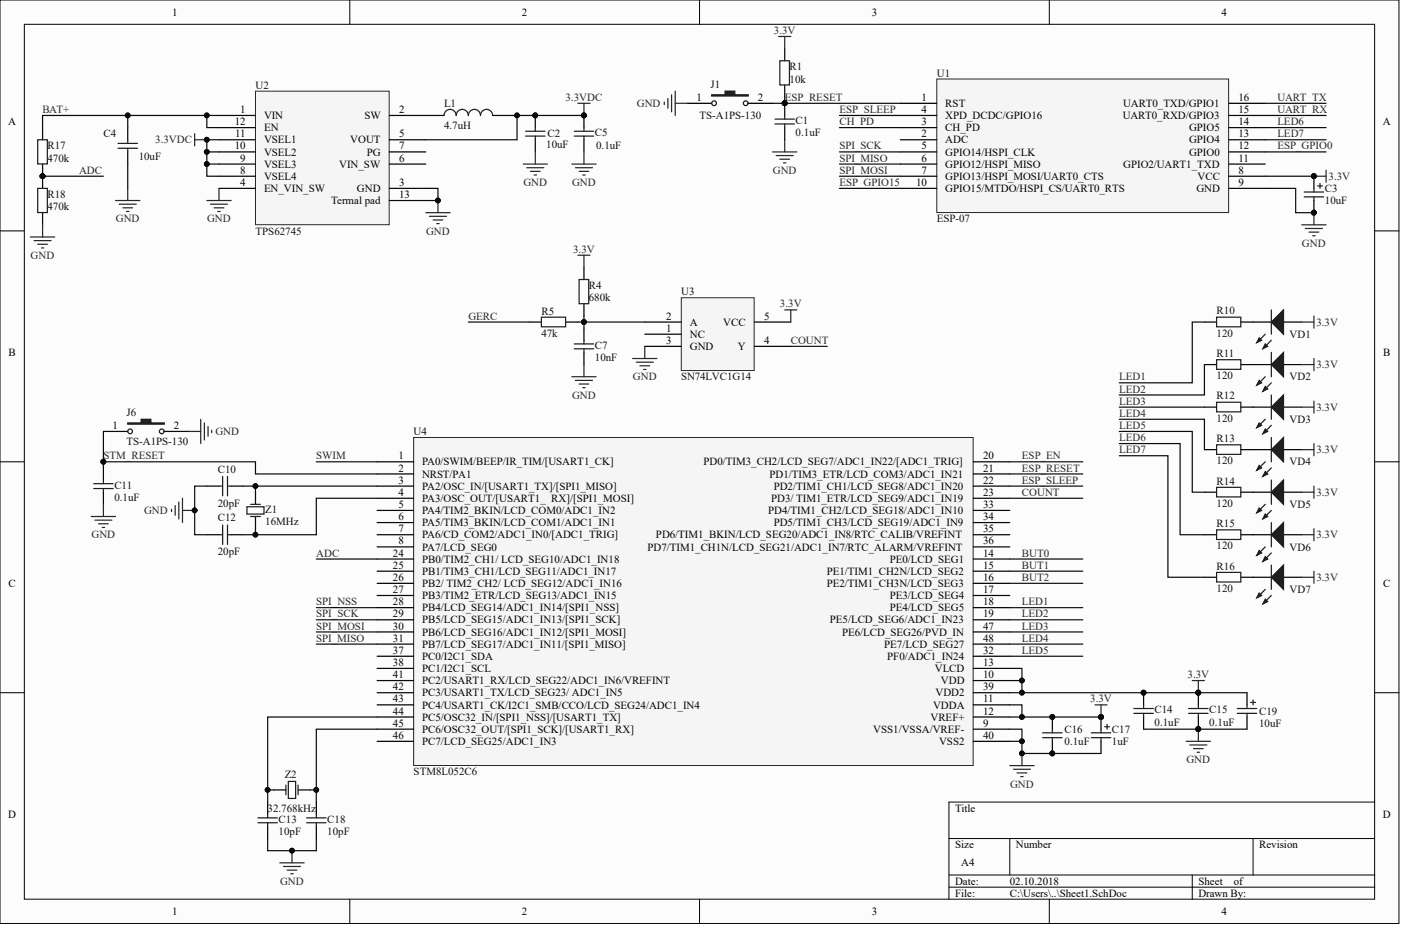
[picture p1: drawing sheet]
<svg xmlns="http://www.w3.org/2000/svg" width="486mm" height="322mm" viewBox="0 0 486 322" stroke-linecap="round" stroke-linejoin="round" font-family="sans-serif">
<defs><g id="words">
<g font-size="3.8">
<text x="59.8" y="5.5">1</text>
<text x="181.2" y="5.5">2</text>
<text x="302.7" y="5.5">3</text>
<text x="424.1" y="5.5">4</text>
<text x="241.9" y="35">1</text>
<text x="263.2" y="35">2</text>
<text x="320" y="35">1</text>
<text x="430.1" y="35">16</text>
<text x="83.4" y="39.3">1</text>
<text x="91.7" y="41.4">VIN</text>
<text x="126.5" y="41.4">SW</text>
<text x="138.6" y="39.3">2</text>
<text x="320" y="39.3">4</text>
<text x="328.2" y="37.2">RST</text>
<text x="328.2" y="41.4">XPD_DCDC/GPIO16</text>
<text x="389.8" y="41.4">UART0_RXD/GPIO3</text>
<text x="390" y="37.2">UART0_TXD/GPIO1</text>
<text x="430.1" y="39.3">15</text>
<text x="2.8" y="43.5">A</text>
<text x="81.5" y="43.5">12</text>
<text x="81.7" y="47.7">11</text>
<text x="91.7" y="45.6">EN</text>
<text x="138.6" y="47.7">5</text>
<text x="320" y="47.7">2</text>
<text x="320" y="43.5">3</text>
<text x="328.2" y="45.6">CH_PD</text>
<text x="412.9" y="45.6">GPIO5</text>
<text x="430.1" y="47.7">13</text>
<text x="430.1" y="43.5">14</text>
<text x="480.2" y="43.5">A</text>
<text x="81.5" y="51.9">10</text>
<text x="91.7" y="49.8">VSEL1</text>
<text x="121.6" y="49.8">VOUT</text>
<text x="138.6" y="51.9">7</text>
<text x="320" y="51.9">5</text>
<text x="328.2" y="49.8">ADC</text>
<text x="412.9" y="49.8">GPIO4</text>
<text x="430.1" y="51.9">12</text>
<text x="83.4" y="56.2">9</text>
<text x="91.7" y="58.3">VSEL3</text>
<text x="91.7" y="54">VSEL2</text>
<text x="117.8" y="58.3">VIN_SW</text>
<text x="127.4" y="54">PG</text>
<text x="138.6" y="56.2">6</text>
<text x="320" y="56.2">6</text>
<text x="328.2" y="54">GPIO14/HSPI_CLK</text>
<text x="328.2" y="58.3">GPIO12/HSPI_MISO</text>
<text x="390" y="58.3">GPIO2/UART1_TXD</text>
<text x="412.9" y="54">GPIO0</text>
<text x="430.1" y="56.2">11</text>
<text x="83.4" y="64.6">4</text>
<text x="83.4" y="60.4">8</text>
<text x="91.7" y="62.5">VSEL4</text>
<text x="138.6" y="64.6">3</text>
<text x="318.1" y="64.6">10</text>
<text x="320" y="60.4">7</text>
<text x="328.2" y="62.5">GPIO13/HSPI_MOSI/UART0_CTS</text>
<text x="415.9" y="62.5">VCC</text>
<text x="430.1" y="60.4">8</text>
<text x="430.1" y="64.6">9</text>
<text x="91.7" y="66.7">EN_VIN_SW</text>
<text x="115" y="70.9">Termal pad</text>
<text x="123.9" y="66.7">GND</text>
<text x="138.6" y="68.8">13</text>
<text x="328.2" y="66.7">GPIO15/MTDO/HSPI_CS/UART0_RTS</text>
<text x="415.4" y="66.7">GND</text>
<text x="231.3" y="111.1">2</text>
<text x="239.5" y="113.2">A</text>
<text x="251.1" y="113.2">VCC</text>
<text x="265.3" y="111.1">5</text>
<text x="231.3" y="115.3">1</text>
<text x="231.3" y="119.5">3</text>
<text x="239.5" y="117.4">NC</text>
<text x="265.3" y="119.5">4</text>
<text x="3" y="123.7">B</text>
<text x="239.5" y="121.6">GND</text>
<text x="256.2" y="121.6">Y</text>
<text x="480.3" y="123.7">B</text>
<text x="39.1" y="149.1">1</text>
<text x="60.4" y="149.1">2</text>
<text x="138.4" y="159.6">1</text>
<text x="146.6" y="161.7">PA0/SWIM/BEEP/IR_TIM/[USART1_CK]</text>
<text x="244.3" y="161.7">PD0/TIM3_CH2/LCD_SEG7/ADC1_IN22/[ADC1_TRIG]</text>
<text x="341.3" y="159.6">20</text>
<text x="138.4" y="163.8">2</text>
<text x="146.6" y="165.9">NRST/PA1</text>
<text x="267.2" y="165.9">PD1/TIM3_ETR/LCD_COM3/ADC1_IN21</text>
<text x="341.3" y="163.8">21</text>
<text x="138.4" y="168.1">3</text>
<text x="138.4" y="172.3">4</text>
<text x="146.6" y="170.2">PA2/OSC_IN/[USART1_TX]/[SPI1_MISO]</text>
<text x="268.7" y="170.2">PD2/TIM1_CH1/LCD_SEG8/ADC1_IN20</text>
<text x="341.3" y="168.1">22</text>
<text x="341.3" y="172.3">23</text>
<text x="138.4" y="176.5">5</text>
<text x="146.6" y="174.4">PA3/OSC_OUT/[USART1_ RX]/[SPI1_MOSI]</text>
<text x="146.6" y="178.6">PA4/TIM2_BKIN/LCD_COM0/ADC1_IN2</text>
<text x="266.8" y="178.6">PD4/TIM1_CH2/LCD_SEG18/ADC1_IN10</text>
<text x="267.8" y="174.4">PD3/ TIM1_ETR/LCD_SEG9/ADC1_IN19</text>
<text x="341.3" y="176.5">33</text>
<text x="138.4" y="180.7">6</text>
<text x="138.4" y="184.9">7</text>
<text x="146.6" y="182.8">PA5/TIM3_BKIN/LCD_COM1/ADC1_IN1</text>
<text x="268.7" y="182.8">PD5/TIM1_CH3/LCD_SEG19/ADC1_IN9</text>
<text x="341.3" y="180.7">34</text>
<text x="341.3" y="184.9">35</text>
<text x="138.4" y="189.2">8</text>
<text x="146.6" y="187.1">PA6/CD_COM2/ADC1_IN0/[ADC1_TRIG]</text>
<text x="146.6" y="191.3">PA7/LCD_SEG0</text>
<text x="224.8" y="191.3">PD7/TIM1_CH1N/LCD_SEG21/ADC1_IN7/RTC_ALARM/VREFINT</text>
<text x="227.8" y="187.1">PD6/TIM1_BKIN/LCD_SEG20/ADC1_IN8/RTC_CALIB/VREFINT</text>
<text x="341.3" y="189.2">36</text>
<text x="136.5" y="193.4">24</text>
<text x="136.5" y="197.6">25</text>
<text x="146.6" y="195.5">PB0/TIM2_CH1/ LCD_SEG10/ADC1_IN18</text>
<text x="308.9" y="195.5">PE0/LCD_SEG1</text>
<text x="341.3" y="193.4">14</text>
<text x="341.3" y="197.6">15</text>
<text x="3" y="203.9">C</text>
<text x="136.5" y="201.8">26</text>
<text x="146.6" y="199.7">PB1/TIM3_CH1/LCD_SEG11/ADC1_IN17</text>
<text x="146.6" y="203.9">PB2/ TIM2_CH2/ LCD_SEG12/ADC1_IN16</text>
<text x="287.1" y="199.7">PE1/TIM1_CH2N/LCD_SEG2</text>
<text x="287.1" y="203.9">PE2/TIM1_CH3N/LCD_SEG3</text>
<text x="341.3" y="201.8">16</text>
<text x="480.3" y="203.9">C</text>
<text x="136.5" y="206.1">27</text>
<text x="146.6" y="208.2">PB3/TIM2_ETR/LCD_SEG13/ADC1_IN15</text>
<text x="308.9" y="208.2">PE3/LCD_SEG4</text>
<text x="341.3" y="206.1">17</text>
<text x="136.5" y="210.3">28</text>
<text x="136.5" y="214.5">29</text>
<text x="146.6" y="212.4">PB4/LCD_SEG14/ADC1_IN14/[SPI1_NSS]</text>
<text x="308.9" y="212.4">PE4/LCD_SEG5</text>
<text x="341.3" y="210.3">18</text>
<text x="341.3" y="214.5">19</text>
<text x="136.5" y="218.7">30</text>
<text x="146.6" y="216.6">PB5/LCD_SEG15/ADC1_IN13/[SPI1_SCK]</text>
<text x="146.6" y="220.8">PB6/LCD_SEG16/ADC1_IN12/[SPI1_MOSI]</text>
<text x="288.2" y="216.6">PE5/LCD_SEG6/ADC1_IN23</text>
<text x="292.4" y="220.8">PE6/LCD_SEG26/PVD_IN</text>
<text x="341.3" y="218.7">47</text>
<text x="136.5" y="222.9">31</text>
<text x="136.5" y="227.2">37</text>
<text x="146.6" y="225.1">PB7/LCD_SEG17/ADC1_IN11/[SPI1_MISO]</text>
<text x="307" y="225.1">PE7/LCD_SEG27</text>
<text x="341.3" y="222.9">48</text>
<text x="341.3" y="227.2">32</text>
<text x="136.5" y="231.4">38</text>
<text x="146.6" y="229.3">PC0/I2C1_SDA</text>
<text x="146.6" y="233.5">PC1/I2C1_SCL</text>
<text x="308.1" y="229.3">PF0/ADC1_IN24</text>
<text x="324.6" y="233.5">VLCD</text>
<text x="341.3" y="231.4">13</text>
<text x="136.5" y="235.6">41</text>
<text x="136.5" y="239.8">42</text>
<text x="146.6" y="237.7">PC2/USART1_RX/LCD_SEG22/ADC1_IN6/VREFINT</text>
<text x="326.7" y="237.7">VDD</text>
<text x="341.3" y="235.6">10</text>
<text x="341.3" y="239.8">39</text>
<text x="136.5" y="244.1">43</text>
<text x="146.6" y="241.9">PC3/USART1_TX/LCD_SEG23/ ADC1_IN5</text>
<text x="324.8" y="241.9">VDD2</text>
<text x="341.3" y="244.1">11</text>
<text x="136.5" y="248.3">44</text>
<text x="146.6" y="246.2">PC4/USART1_CK/I2C1_SMB/CCO/LCD_SEG24/ADC1_IN4</text>
<text x="146.6" y="250.4">PC5/OSC32_IN/[SPI1_NSS]/[USART1_TX]</text>
<text x="323.1" y="250.4">VREF+</text>
<text x="324" y="246.2">VDDA</text>
<text x="341.3" y="248.3">12</text>
<text x="136.5" y="252.5">45</text>
<text x="136.5" y="256.7">46</text>
<text x="146.6" y="254.6">PC6/OSC32_OUT/[SPI1_SCK]/[USART1_RX]</text>
<text x="303.2" y="254.6">VSS1/VSSA/VREF-</text>
<text x="341.3" y="252.5">9</text>
<text x="341.3" y="256.7">40</text>
<text x="146.6" y="258.8">PC7/LCD_SEG25/ADC1_IN3</text>
<text x="326.1" y="258.8">VSS2</text>
<text x="2.8" y="284.2">D</text>
<text x="331.6" y="282.1">Title</text>
<text x="480.2" y="284.2">D</text>
<text x="331.6" y="294.7">Size</text>
<text x="352.7" y="294.7">Number</text>
<text x="437.2" y="294.7">Revision</text>
<text x="333.7" y="301.1">A4</text>
<text x="331.6" y="307.4">Date:</text>
<text x="331.6" y="311.6">File:</text>
<text x="350.6" y="307.4">02.10.2018</text>
<text x="350.6" y="311.6">C:\Users\..\Sheet1.SchDoc</text>
<text x="416.1" y="307.4">Sheet</text>
<text x="416.1" y="311.6">Drawn By:</text>
<text x="428.4" y="307.4">of</text>
<text x="59.8" y="317.9">1</text>
<text x="181.2" y="317.9">2</text>
<text x="302.7" y="317.9">3</text>
<text x="424.1" y="317.9">4</text>
</g>
<g font-size="3.8" fill="#262626">
<text x="268.7" y="11.8">3.3V</text>
<text x="196.4" y="35">3.3VDC</text>
<text x="272.5" y="35">ESP_RESET</text>
<text x="443.6" y="35">UART_TX</text>
<text x="14.8" y="39.3">BAT+</text>
<text x="221.1" y="37.2">GND</text>
<text x="291.5" y="39.3">ESP_SLEEP</text>
<text x="443.6" y="39.3">UART_RX</text>
<text x="291.5" y="43.5">CH_PD</text>
<text x="443.6" y="43.5">LED6</text>
<text x="443.6" y="47.7">LED7</text>
<text x="53.9" y="49.8">3.3VDC</text>
<text x="291.5" y="51.9">SPI_SCK</text>
<text x="443.6" y="51.9">ESP_GPIO0</text>
<text x="291.5" y="56.2">SPI_MISO</text>
<text x="27.5" y="60.4">ADC</text>
<text x="181.7" y="64.6">GND</text>
<text x="198.6" y="64.6">GND</text>
<text x="268.3" y="60.4">GND</text>
<text x="291.5" y="60.4">SPI_MOSI</text>
<text x="291.5" y="64.6">ESP_GPIO15</text>
<text x="461.3" y="62.5">3.3V</text>
<text x="40.2" y="77.3">GND</text>
<text x="71.9" y="77.3">GND</text>
<text x="147.9" y="81.5">GND</text>
<text x="10.6" y="89.9">GND</text>
<text x="199" y="87.8">3.3V</text>
<text x="452.1" y="85.7">GND</text>
<text x="270.8" y="106.8">3.3V</text>
<text x="162.6" y="111.1">GERC</text>
<text x="457.1" y="113.2">3.3V</text>
<text x="274.6" y="119.5">COUNT</text>
<text x="457.1" y="127.9">3.3V</text>
<text x="219.8" y="132.2">GND</text>
<text x="388.7" y="132.2">LED1</text>
<text x="388.7" y="136.4">LED2</text>
<text x="198.6" y="138.5">GND</text>
<text x="388.7" y="140.6">LED3</text>
<text x="457.1" y="142.7">3.3V</text>
<text x="388.7" y="144.8">LED4</text>
<text x="388.7" y="149.1">LED5</text>
<text x="74.8" y="151.2">GND</text>
<text x="388.7" y="153.3">LED6</text>
<text x="35.9" y="159.6">STM_RESET</text>
<text x="109.8" y="159.6">SWIM</text>
<text x="354.9" y="159.6">ESP_EN</text>
<text x="388.7" y="157.5">LED7</text>
<text x="457.1" y="157.5">3.3V</text>
<text x="354.9" y="163.8">ESP_RESET</text>
<text x="354.9" y="172.3">COUNT</text>
<text x="354.9" y="168.1">ESP_SLEEP</text>
<text x="457.1" y="172.3">3.3V</text>
<text x="50" y="178.6">GND</text>
<text x="31.8" y="187.1">GND</text>
<text x="457.1" y="187.1">3.3V</text>
<text x="109.8" y="193.4">ADC</text>
<text x="354.9" y="197.6">BUT1</text>
<text x="354.9" y="193.4">BUT0</text>
<text x="354.9" y="201.8">BUT2</text>
<text x="457.1" y="201.8">3.3V</text>
<text x="109.8" y="214.5">SPI_SCK</text>
<text x="109.8" y="210.3">SPI_NSS</text>
<text x="354.9" y="210.3">LED1</text>
<text x="354.9" y="214.5">LED2</text>
<text x="109.8" y="218.7">SPI_MOSI</text>
<text x="354.9" y="218.7">LED3</text>
<text x="109.8" y="222.9">SPI_MISO</text>
<text x="354.9" y="222.9">LED4</text>
<text x="354.9" y="227.2">LED5</text>
<text x="412.4" y="235.6">3.3V</text>
<text x="378.6" y="244.1">3.3V</text>
<text x="412" y="265.2">GND</text>
<text x="350.7" y="273.6">GND</text>
<text x="97.2" y="307.4">GND</text>
</g>
<g font-size="3.8" fill="#0e0e0e">
<text x="274.2" y="28.7">10k</text>
<text x="274.2" y="24.5">R1</text>
<text x="325.3" y="26.6">U1</text>
<text x="88.7" y="30.8">U2</text>
<text x="246.7" y="30.4">J1</text>
<text x="154.2" y="37.2">L1</text>
<text x="242.9" y="41.4">TS-A1PS-130</text>
<text x="35.9" y="47.7">C4</text>
<text x="154.2" y="44.8">4.7uH</text>
<text x="190.1" y="47.7">C2</text>
<text x="206.6" y="47.3">C5</text>
<text x="276.3" y="47.3">0.1uF</text>
<text x="276.3" y="43.1">C1</text>
<text x="16.5" y="51.9">R17</text>
<text x="189.7" y="51.5">10uF</text>
<text x="207" y="51.9">0.1uF</text>
<text x="16.5" y="56.2">470k</text>
<text x="48.2" y="55.7">10uF</text>
<text x="16.5" y="68.8">R18</text>
<text x="460" y="70.9">10uF</text>
<text x="460" y="66.7">C3</text>
<text x="16.5" y="73.1">470k</text>
<text x="325.3" y="77.3">ESP-07</text>
<text x="88.7" y="81.5">TPS62745</text>
<text x="204.5" y="100.5">R4</text>
<text x="204.5" y="104.7">680k</text>
<text x="236.6" y="102.6">U3</text>
<text x="188" y="109.4">R5</text>
<text x="422.4" y="108.9">R10</text>
<text x="188" y="117">47k</text>
<text x="422.4" y="117">120</text>
<text x="447.8" y="117.4">VD1</text>
<text x="206.6" y="125.4">10nF</text>
<text x="206.6" y="121.2">C7</text>
<text x="422.4" y="124.1">R11</text>
<text x="422.4" y="131.7">120</text>
<text x="236.6" y="132.2">SN74LVC1G14</text>
<text x="447.8" y="132.2">VD2</text>
<text x="422.4" y="138.5">R12</text>
<text x="43.9" y="144.4">J6</text>
<text x="422.4" y="146.5">120</text>
<text x="447.8" y="146.9">VD3</text>
<text x="43.9" y="154.5">TS-A1PS-130</text>
<text x="143.6" y="151.2">U4</text>
<text x="422.4" y="153.7">R13</text>
<text x="422.4" y="161.3">120</text>
<text x="447.8" y="161.7">VD4</text>
<text x="75.6" y="164.3">C10</text>
<text x="39.7" y="174">0.1uF</text>
<text x="39.7" y="169.7">C11</text>
<text x="422.4" y="168.5">R14</text>
<text x="75.6" y="176.1">20pF</text>
<text x="92.1" y="178.2">Z1</text>
<text x="422.4" y="176.1">120</text>
<text x="447.8" y="176.5">VD5</text>
<text x="75.6" y="181.1">C12</text>
<text x="92.1" y="182.4">16MHz</text>
<text x="422.4" y="183.3">R15</text>
<text x="422.4" y="190.9">120</text>
<text x="447.8" y="191.3">VD6</text>
<text x="75.6" y="193">20pF</text>
<text x="422.4" y="198">R16</text>
<text x="422.4" y="205.6">120</text>
<text x="447.8" y="206.1">VD7</text>
<text x="400.9" y="247.9">C14</text>
<text x="419.9" y="247.9">C15</text>
<text x="437.2" y="248.3">C19</text>
<text x="369.6" y="254.6">C16</text>
<text x="386.1" y="254.6">C17</text>
<text x="400.9" y="252.1">0.1uF</text>
<text x="419.9" y="252.1">0.1uF</text>
<text x="437.2" y="252.5">10uF</text>
<text x="369.6" y="258.8">0.1uF</text>
<text x="386.1" y="258.8">1uF</text>
<text x="143.6" y="269.4">STM8L052C6</text>
<text x="98.9" y="270.2">Z2</text>
<text x="92.9" y="282.1">32.768kHz</text>
<text x="96.7" y="285.9">C13</text>
<text x="113.6" y="285.9">C18</text>
<text x="96.7" y="290.1">10pF</text>
<text x="113.6" y="290.1">10pF</text>
</g>
</g></defs>
<g fill="#fcfcfc" stroke="#000" stroke-width=".35">
<path d="M0 0h485.8v320.9h-485.8z"/>
<path d="M8.4 8.4h468.9v304h-468.9z"/>
</g>
<g fill="none" stroke="#000" stroke-width=".35">
<path d="M121.5 0v8.4M242.9 0v8.4M364.4 0v8.4M0 80.2h8.4M477.4 80.2h8.4M0 160.5h8.4M477.4 160.5h8.4M0 240.7h8.4M477.4 240.7h8.4M477.4 278.7h-147.9v33.8M329.5 291.3h147.9M350.6 291.3v12.7"/>
<path d="M435.1 291.3v12.7M121.5 312.5v8.4M242.9 312.5v8.4M329.5 304h147.9M329.5 308.2h147.9M364.4 312.5v8.4M414 304v8.5"/>
</g>
<path d="M143.6 152h194.3v114h-194.3z" fill="#f5f5f5" stroke="#262626" stroke-width=".35"/>
<g fill="none" stroke="#000" stroke-width=".42">
<path d="M131 164.7h12.6M131 168.9h12.6M131 173.1h12.6M131 177.3h12.6M131 160.5h12.6M338 164.7h12.6M338 168.9h12.6M338 173.1h12.6M338 177.3h12.6M338 160.5h12.6M131 181.6h12.6M131 185.8h12.6"/>
<path d="M131 190h12.6M131 194.2h12.6M131 198.5h12.6M338 181.6h12.6M338 185.8h12.6M338 190h12.6M338 194.2h12.6M338 198.5h12.6M131 202.7h12.6M131 206.9h12.6M131 211.1h12.6M131 215.3h12.6"/>
<path d="M131 219.6h12.6M338 202.7h12.6M338 206.9h12.6M338 211.1h12.6M338 215.3h12.6M338 219.6h12.6M131 223.8h12.6M131 228h12.6M131 232.2h12.6M131 236.5h12.6M338 223.8h12.6M338 228h12.6"/>
<path d="M338 232.2h12.6M338 236.5h12.6M131 240.7h12.6M131 244.9h12.6M131 249.1h12.6M131 253.3h12.6M131 257.6h12.6M338 240.7h12.6M338 244.9h12.6M338 249.1h12.6M338 253.3h12.6M338 257.6h12.6"/>
</g>
<path d="M325.3 27.4h101.3v46.5h-101.3z" fill="#f5f5f5" stroke="#262626" stroke-width=".35"/>
<g fill="none" stroke="#000" stroke-width=".42">
<path d="M272.5 16.9v4.2M272.5 29.6v4.2M272.5 35.9v4.2M312.6 35.9h12.7M426.7 35.9h12.6M44.4 44.3v4.3M44.4 52.8v4.2M150 40.1h4.2M171.1 40.1h4.2M185.9 40.1v4.2M185.9 48.6v4.2M202.8 40.1v4.2"/>
<path d="M202.8 48.6v4.2M272.5 44.3v4.3M312.6 48.6h12.7M312.6 44.3h12.7M312.6 40.1h12.7M312.6 52.8h12.7M312.6 57h12.7M426.7 48.6h12.6M426.7 44.3h12.6M426.7 40.1h12.6M426.7 52.8h12.6M426.7 57h12.6"/>
<path d="M312.6 61.2h12.7M312.6 65.4h12.7M426.7 61.2h12.6M426.7 65.4h12.6M202.8 92.9v4.2M183.8 111.9h4.2M196.4 111.9h4.3M202.8 105.6v4.2M202.8 114v4.2M202.8 122.5v4.2M35.9 162.6v4.2M35.9 171v4.2"/>
<path d="M71.8 168.9h4.2M80.3 168.9h4.2M88.7 171v4.2M88.7 179.5v4.2M71.8 185.8h4.2M80.3 185.8h4.2M365.4 249.1v4.2M365.4 257.6v4.2M382.3 249.1v4.2M382.3 257.6v4.2M397.1 240.7v4.2M397.1 249.1v4.2"/>
<path d="M416.1 240.7v4.2M416.1 249.1v4.2M92.9 278.7v4.2M95.1 274.5h4.2M103.5 274.5h4.2M109.8 278.7v4.2M92.9 287.1v4.2M109.8 287.1v4.2"/>
</g>
<g fill="none" stroke="#1c1c1c" stroke-width=".42">
<path d="M270.8 21.1h3.3v8.4h-3.3zM41 51.5h6.7M41 49.8h6.7M44.4 48.6v1.2M44.4 51.5v1.3M158.4 40.1a2.09 2.09 0 0 0-2.1-2.1 2.09 2.09 0 0 0-2.1 2.1M162.6 40.1a2.09 2.09 0 0 0-2.1-2.1 2.09 2.09 0 0 0-2.1 2.1M171 40.1a2.09 2.09 0 0 0-2-2.1 2.09 2.09 0 0 0-2.1 2.1 2.11 2.11 0 0 0-2.1-2.1 2.11 2.11 0 0 0-2.2 2.1M182.5 45.6h6.8M182.5 47.3h6.8M185.9 44.3v1.3M185.9 47.3v1.3"/>
<path d="M199.4 45.6h6.8M199.4 47.3h6.8M202.8 44.3v1.3M202.8 47.3v1.3M269.1 41.4h6.8M269.1 43.1h6.8M272.5 40.1v1.3M272.5 43.1v1.2M201.1 97.1h3.3v8.4h-3.3zM188 110.2h8.4v3.3h-8.4zM199.4 119.5h6.8M202.8 118.2v1.3"/>
<path d="M199.4 121.2h6.8M202.8 121.2v1.3M32.5 168.1h6.8M32.5 169.7h6.8M35.9 166.8v1.3M35.9 169.7v1.3M76 168.9h1.3M77.3 165.5v6.8M79 165.5v6.8M79 168.9h1.3M85.8 176.1h5.9v2.5h-5.9zM87 175.2h3.4"/>
<path d="M87 179.5h3.4M76 185.8h1.3M77.3 182.4v6.8M79 182.4v6.8M79 185.8h1.3M362 256.3h6.8M362 254.6h6.8M365.4 253.3v1.3M365.4 256.3v1.3M378.9 256.3h6.8M378.9 254.6h6.8M382.3 253.3v1.3"/>
<path d="M382.3 256.3v1.3M383.6 252.5h1.7M384.4 251.7v1.6M393.7 246.2h6.8M393.7 247.9h6.8M397.1 244.9v1.3M397.1 247.9v1.2M412.7 246.2h6.8M412.7 247.9h6.8M416.1 244.9v1.3M416.1 247.9v1.2M99.3 272.8v3.3"/>
<path d="M100.1 271.5h2.6v5.9h-2.6zM103.5 272.8v3.3M89.6 284.2h6.7M89.6 285.9h6.7M92.9 282.9v1.3M92.9 285.9v1.2M106.5 284.2h6.7M106.5 285.9h6.7M109.8 282.9v1.3M109.8 285.9v1.2"/>
</g>
<g fill="#0e0e0e" stroke="#0e0e0e" stroke-width=".35">
<circle cx="185.9" cy="40.1" r=".82"/>
<circle cx="202.8" cy="40.1" r=".82"/>
<circle cx="67.6" cy="177.3" r=".82"/>
<circle cx="101.4" cy="295.5" r=".82"/>
<circle cx="35.9" cy="160.4" r=".82"/>
<circle cx="354.8" cy="261.8" r=".82"/>
<circle cx="382.3" cy="249.1" r=".82"/>
<circle cx="365.4" cy="249.1" r=".82"/>
<circle cx="365.4" cy="261.8" r=".82"/>
<circle cx="397.1" cy="240.7" r=".82"/>
<circle cx="416.1" cy="253.3" r=".82"/>
<circle cx="416.1" cy="240.7" r=".82"/>
<circle cx="272.5" cy="35.9" r=".82"/>
</g>
<g fill="none" stroke="#262626" stroke-width=".42">
<path d="M270.4 12.7h4.2M272.5 12.7v4.2M268.3 52.8h8.4M269.5 54h5.9M270.8 55.3h3.4M272.1 56.6h.8M272.5 48.6v4.2M200.7 88.7h4.2M202.8 88.7v4.2M198.6 130.9h8.4M199.8 132.2h5.9M201.1 133.4h3.4"/>
<path d="M202.4 134.7h.8M202.8 126.7v4.2M31.7 179.5h8.4M35.9 175.2v4.3M59.6 176.9v.9M60.8 175.7v3.3M62.1 174.4v5.9M63.4 173.1v8.5M63.4 177.3h4.2M33 180.7h5.9M34.2 182h3.4M35.5 183.3h.8"/>
<path d="M414 236.5h4.2M416.1 236.5v4.2M380.2 244.9h4.2M382.3 244.9v4.2M411.9 257.6h8.4M413.2 258.8h5.9M416.1 253.3v4.3M350.6 266h8.5M351.9 267.3h5.9M353.2 268.5h3.3M354.4 269.8h.9M354.9 261.8v4.2"/>
<path d="M414.4 260.1h3.4M415.7 261.4h.8M97.2 299.8h8.4M101.4 295.6v4.2M98.4 301.1h5.9M99.7 302.3h3.4M101 303.6h.8"/>
</g>
<path d="M236.6 103.5h25.3v25.2h-25.3z" fill="#f5f5f5" stroke="#262626" stroke-width=".35"/>
<g fill="none" stroke="#000" stroke-width=".42">
<path d="M238.7 35.9h8.4M259.8 35.9h8.5M14.8 44.3v4.3M14.8 57v8.4M14.8 73.9v4.2M223.9 111.9h12.7M223.9 116.1h12.7M261.9 111.9h12.7M418.2 111.9h4.2M430.9 111.9h10.6M445.7 111.9h6.3M223.9 120.3h12.7"/>
<path d="M261.9 120.3h12.7M418.2 126.7h4.2M430.9 126.7h10.6M445.7 126.7h6.3M35.9 149.9h8.5M57 149.9h8.5M418.2 141.5h4.2M418.2 156.2h4.2M430.9 141.5h10.6M430.9 156.2h10.6M445.7 141.5h6.3M445.7 156.2h6.3"/>
<path d="M418.2 171h4.2M430.9 171h10.6M445.7 171h6.3M418.2 185.8h4.2M430.9 185.8h10.6M445.7 185.8h6.3M418.2 200.6h4.2M430.9 200.6h10.6M445.7 200.6h6.3"/>
</g>
<g fill="none" stroke="#262626" stroke-width=".42">
<path d="M230.7 35.5v.8M231.9 34.2v3.4M233.2 32.9v5.9M234.5 31.7v8.4M234.5 35.9h4.2M272.5 107.7h4.2M274.6 107.7v4.2M452 111.9h4.2M456.2 109.8v4.2M219.7 124.6h8.4M220.9 125.8h6M222.2 127.1h3.4"/>
<path d="M223.5 128.4h.8M223.9 120.3v4.3M452 126.7h4.2M456.2 124.6v4.2M456.2 139.3v4.3M65.5 149.9h4.2M69.7 145.7v8.4M71 146.9v6M72.2 148.2v3.4M73.5 149.5v.8M452 141.5h4.2M452 156.2h4.2"/>
<path d="M456.2 154.1v4.2M452 171h4.2M456.2 168.9v4.2M452 185.8h4.2M456.2 183.7v4.2M456.2 198.5v4.2M452 200.6h4.2"/>
</g>
<g fill="#1c1c1c" stroke="#1c1c1c" stroke-width=".42">
<path d="M441.5 111.9l4.2-4.2v8.4z"/>
<path d="M439.3 119.5l.9 .8-1.7 .9z"/>
<path d="M437.2 117.4l.9 .8-1.7 .9z"/>
<path d="M441.5 126.7l4.2-4.2v8.4z"/>
<path d="M439.3 134.3l.9 .8-1.7 .9z"/>
<path d="M437.2 132.2l.9 .8-1.7 .9z"/>
<path d="M441.5 141.5l4.2-4.3v8.5z"/>
<path d="M439.3 149.1l.9 .8-1.7 .8z"/>
<path d="M437.2 146.9l.9 .9-1.7 .8z"/>
<path d="M441.5 156.2l4.2-4.2v8.5z"/>
<path d="M439.3 163.8l.9 .9-1.7 .8z"/>
<path d="M437.2 161.7l.9 .9-1.7 .8z"/>
<path d="M441.5 171l4.2-4.2v8.4z"/>
<path d="M439.3 178.6l.9 .9-1.7 .8z"/>
<path d="M437.2 176.5l.9 .8-1.7 .9z"/>
<path d="M441.5 185.8l4.2-4.2v8.4z"/>
<path d="M439.3 193.4l.9 .8-1.7 .9z"/>
<path d="M437.2 191.3l.9 .8-1.7 .9z"/>
<path d="M441.5 200.6l4.2-4.3v8.5z"/>
<path d="M439.3 208.2l.9 .8-1.7 .9z"/>
<path d="M437.2 206.1l.9 .8-1.7 .8z"/>
<path d="M247.1 32.9h4.7v-1.2h3.4v1.2h4.6v.5h-12.7z" fill-rule="evenodd"/>
<path d="M44.4 146.9h4.6v-1.2h3.4v1.2h4.6v.5h-12.6z" fill-rule="evenodd"/>
</g>
<g fill="none" stroke="#1c1c1c" stroke-width=".42">
<path d="M13.1 48.6h3.3v8.4h-3.3zM13.1 65.4h3.3v8.5h-3.3zM422.4 110.2h8.5v3.3h-8.5zM439.3 116.1l-1.6 1.7M441.5 107.7v8.4M441.5 118.2l-1.7 1.7M422.4 125h8.5v3.3h-8.5zM422.4 139.8h8.5v3.3h-8.5zM439.3 130.9l-1.6 1.7M441.5 122.5v8.4M441.5 137.2v8.5M441.5 133l-1.7 1.7"/>
<path d="M422.4 154.5h8.5v3.4h-8.5zM439.3 145.7l-1.6 1.7M441.5 152v8.5M441.5 147.8l-1.7 1.7M422.4 169.3h8.5v3.4h-8.5zM439.3 160.5l-1.6 1.6M439.3 175.2l-1.6 1.7M441.5 166.8v8.4M441.5 162.6l-1.7 1.7M441.5 177.3l-1.7 1.7M422.4 184.1h8.5v3.3h-8.5zM422.4 198.9h8.5v3.3h-8.5z"/>
<path d="M439.3 190l-1.6 1.7M441.5 181.6v8.4M441.5 196.3v8.5M441.5 192.1l-1.7 1.7M439.3 204.8l-1.6 1.7M441.5 206.9l-1.7 1.7"/>
<circle cx="248" cy="35.9" r=".82"/>
<circle cx="258.9" cy="35.9" r=".82"/>
<circle cx="45.2" cy="149.9" r=".82"/>
<circle cx="56.2" cy="149.9" r=".82"/>
</g>
<circle cx="14.8" cy="61.2" r=".82" fill="#0e0e0e" stroke="#0e0e0e" stroke-width=".35"/>
<path d="M88.7 31.7h46.4v46.4h-46.4z" fill="#f5f5f5" stroke="#262626" stroke-width=".35"/>
<g fill="none" stroke="#000" stroke-width=".42">
<path d="M76 40.1h12.7M76 48.6h12.7M76 57h12.7M76 52.8h12.7M76 44.3h12.7M135.2 40.1h12.7M135.2 48.6h12.7M135.2 57h12.7M135.2 52.8h12.7M76 65.4h12.7M76 61.2h12.7M135.2 65.4h12.7"/>
<path d="M135.2 69.7h12.7M456.2 61.2v4.2M456.2 69.7v4.2M433 240.7v4.2M433 249.1v4.2"/>
</g>
<g fill="none" stroke="#262626" stroke-width=".42">
<path d="M200.7 35.9h4.2M202.8 35.9v4.2M67.6 46.4v4.3M67.6 48.6h4.2M181.7 57h8.4M182.9 58.3h5.9M184.2 59.5h3.4M185.9 52.8v4.2M198.6 57h8.4M199.8 58.3h5.9M201.1 59.5h3.4M202.8 52.8v4.2"/>
<path d="M460.5 59.1v4.2M14.8 78.1v4.2M40.1 69.7h8.5M41.4 70.9h5.9M42.7 72.2h3.3M43.9 73.5h.9M44.4 65.4v4.3M71.8 69.7h8.5M73.1 70.9h5.9M74.4 72.2h3.3M75.6 73.5h.9M76 65.4v4.3"/>
<path d="M147.9 73.9h8.4M149.1 75.2h5.9M150.4 76.4h3.4M151.7 77.7h.8M152.1 69.7v4.2M185.5 60.8h.8M202.4 60.8h.8M452 78.1h8.5M453.3 79.4h5.9M456.2 73.9v4.2M456.2 61.2h4.3M10.6 82.3h8.4"/>
<path d="M11.8 83.6h5.9M13.1 84.9h3.4M14.4 86.1h.8M454.6 80.7h3.3M455.8 81.9h.9"/>
</g>
<g fill="#0e0e0e" stroke="#0e0e0e" stroke-width=".35">
<circle cx="71.8" cy="48.5" r=".82"/>
<circle cx="202.8" cy="40.1" r=".82"/>
<circle cx="152.1" cy="69.7" r=".82"/>
<circle cx="456.2" cy="61.2" r=".82"/>
<circle cx="456.2" cy="73.9" r=".82"/>
<circle cx="88.7" cy="168.9" r=".82"/>
<circle cx="67.6" cy="177.3" r=".82"/>
<circle cx="88.7" cy="185.8" r=".82"/>
<circle cx="101.4" cy="295.5" r=".82"/>
<circle cx="109.8" cy="274.4" r=".82"/>
<circle cx="92.9" cy="274.4" r=".82"/>
<circle cx="354.8" cy="257.5" r=".82"/>
<circle cx="35.9" cy="160.4" r=".82"/>
<circle cx="354.8" cy="249.1" r=".82"/>
<circle cx="365.4" cy="249.1" r=".82"/>
<circle cx="382.3" cy="249.1" r=".82"/>
<circle cx="354.8" cy="261.8" r=".82"/>
<circle cx="365.4" cy="261.8" r=".82"/>
<circle cx="354.8" cy="240.7" r=".82"/>
<circle cx="397.1" cy="240.7" r=".82"/>
<circle cx="416.1" cy="240.7" r=".82"/>
<circle cx="416.1" cy="253.3" r=".82"/>
<circle cx="354.8" cy="236.4" r=".82"/>
<circle cx="272.5" cy="35.9" r=".82"/>
<circle cx="202.8" cy="111.9" r=".82"/>
<circle cx="14.8" cy="61.2" r=".82"/>
<circle cx="71.8" cy="52.8" r=".82"/>
<circle cx="71.8" cy="57" r=".82"/>
<circle cx="71.8" cy="40.1" r=".82"/>
<circle cx="179.5" cy="40.1" r=".82"/>
<circle cx="185.9" cy="40.1" r=".82"/>
<circle cx="44.3" cy="40.1" r=".82"/>
</g>
<path d="M452.9 68.4h6.7M452.9 66.7h6.7M456.2 65.4v1.3M456.2 68.4v1.3M457.5 64.6h1.7M458.4 63.8v1.6M429.6 247.9h6.8M429.6 246.2h6.8M433 244.9v1.3M433 247.9v1.2M434.3 244.1h1.7M435.1 243.2v1.7" fill="none" stroke="#1c1c1c" stroke-width=".42"/>
<g fill="none" stroke="#0e0e0e" stroke-width=".42">
<path d="M268.3 35.9h4.2M272.5 33.8v2.1h40.1M439.3 35.9h21.2M44.4 40.1v4.2M44.4 57v8.4M71.8 52.8v4.2h4.2M71.8 57v4.2h4.2M71.8 40.1v4.2h4.2M76 48.6h-4.2v4.2h4.2M76 40.1h-61.2v4.2M147.9 40.1h2.1M175.3 40.1h4.2"/>
<path d="M202.8 40.1h-23.3v8.5h-31.6M291.5 52.8h21.1M291.5 57h21.1M291.5 40.1h21.1M291.5 44.3h21.1M439.3 52.8h21.2M439.3 40.1h21.2M439.3 44.3h21.2M439.3 48.6h21.2M14.8 61.2h21.1M147.9 65.4h4.2v4.3h-4.2M291.5 61.2h21.1"/>
<path d="M291.5 65.4h21.1M439.3 65.4h10.6v8.5h6.3M439.3 61.2h16.9M162.6 111.9h21.2M200.7 111.9h23.2M202.8 109.8v4.2M418.2 111.9h-4.2v21.1h-25.3M274.6 120.3h12.7M418.2 126.7v10.5h-29.5M35.9 149.9v10.6M388.7 158.3h16.8v42.3h12.7M388.7 154.1h21.1v31.7h8.4"/>
<path d="M388.7 149.9h25.3v21.1h4.2M388.7 145.7h29.5v10.5M388.7 141.5h29.5M35.9 162.6v-2.1h52.8v4.2h42.3M71.8 168.9h-4.2v16.9h4.2M84.5 168.9h46.5M88.7 168.9v2.1M109.8 160.5h21.2M131 173.1h-21.2v12.7h-25.3M350.6 160.5h25.4M350.6 164.7h25.4M350.6 168.9h25.4"/>
<path d="M350.6 173.1h25.4M88.7 183.7v2.1M109.8 194.2h21.2M350.6 194.2h25.4M350.6 198.5h25.4M109.8 215.3h21.2M109.8 219.6h21.2M109.8 211.1h21.2M350.6 215.3h25.4M350.6 219.6h25.4M350.6 211.1h25.4M350.6 202.7h25.4"/>
<path d="M109.8 223.8h21.2M350.6 236.5h4.3v4.2M350.6 232.2h4.3v4.3M350.6 223.8h25.4M350.6 228h25.4M131 253.3h-21.2v21.2M131 249.1h-38.1v25.4M350.6 249.1h31.7M350.6 253.3h4.3v8.5h27.4M350.6 244.9h4.3v4.2M350.6 240.7h82.4M350.6 257.6h4.3"/>
<path d="M397.1 253.3h35.9M95.1 274.5h-2.2v4.2M107.7 274.5h2.1v4.2M92.9 291.3v4.3h16.9v-4.3"/>
</g>
<use href="#words"/>
</svg>
